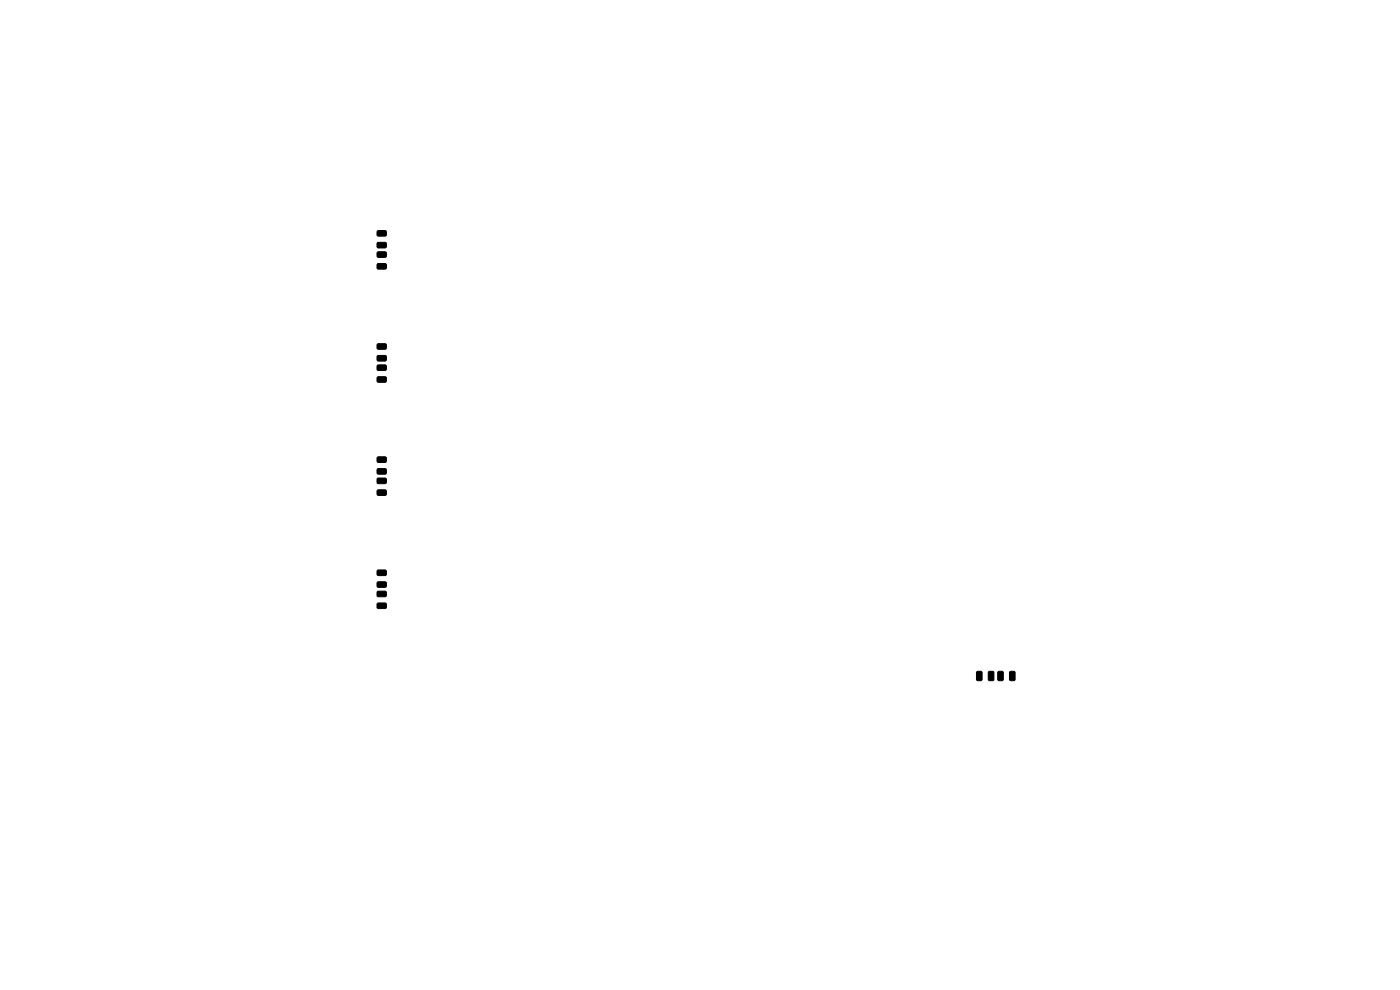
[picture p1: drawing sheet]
<svg xmlns="http://www.w3.org/2000/svg" width="297mm" height="210mm" viewBox="0 0 297 210" stroke-linecap="round" stroke-linejoin="round" font-family="sans-serif">
<g fill="#000" stroke="#000" stroke-width=".21">
<path d="M80.1 49h1.7l.2 .2-.1 .8-.2 .1-1.6-.1-.1-.2zM80 51.5l.3-.1 1.5 .1 .2 .2-.1 .8-.2 .1-1.6-.1-.1-.2zM80 53.5l.3-.1 1.5 .1 .2 .2-.1 .8-.2 .1-1.6-.1-.1-.2zM80 56l.3-.1 1.5 .1 .2 .2-.1 .8-.2 .1-1.6-.1-.1-.2zM80 73l.3-.1 1.5 .1 .2 .2-.1 .8-.2 .1-1.6-.1-.1-.2zM80 75.5l.3-.1 1.5 .1 .2 .2-.1 .8-.2 .1-1.6-.1-.1-.2zM80.1 77.5h1.7l.2 .2-.1 .8-.2 .1-1.6-.1-.1-.2zM80 97l.3-.1 1.5 .1 .2 .2-.1 .8-.2 .1-1.6-.1-.1-.2zM80 99.5l.3-.1 1.5 .1 .2 .2-.1 .8-.2 .1-1.6-.1-.1-.2zM80 80l.3-.1 1.5 .1 .2 .2-.1 .8-.2 .1-1.6-.1-.1-.2zM80 101.5l.3-.1 1.5 .1 .2 .2-.1 .8-.2 .1-1.6-.1-.1-.2zM80.1 104h1.7l.2 .2-.1 .8-.2 .1-1.6-.1-.1-.2z"/>
<path d="M80 121l.3-.1 1.5 .1 .2 .2-.1 .8-.2 .1-1.6-.1-.1-.2zM80 123.5l.3-.1 1.5 .1 .2 .2-.1 .8-.2 .1-1.6-.1-.1-.2zM80 125.5l.3-.1 1.5 .1 .2 .2-.1 .8-.2 .1-1.6-.1-.1-.2zM80 128l.3-.1 1.5 .1 .2 .2-.1 .8-.2 .1-1.6-.1-.1-.2zM207.3 142.5l.8-.1 .2 .1 .1 1.6-.2 .2-.7 .1-.3-.1v-1.6zM209.7 142.5l.3-.1 .8 .1 .1 1.6-.2 .2-.7 .1-.3-.1zM211.7 142.5l.3-.1 .8 .1 .1 1.6-.2 .2-.7 .1-.3-.1zM214.3 142.5l.8-.1 .2 .1 .1 1.6-.2 .2-.7 .1-.3-.1v-1.6z"/>
</g>
</svg>
